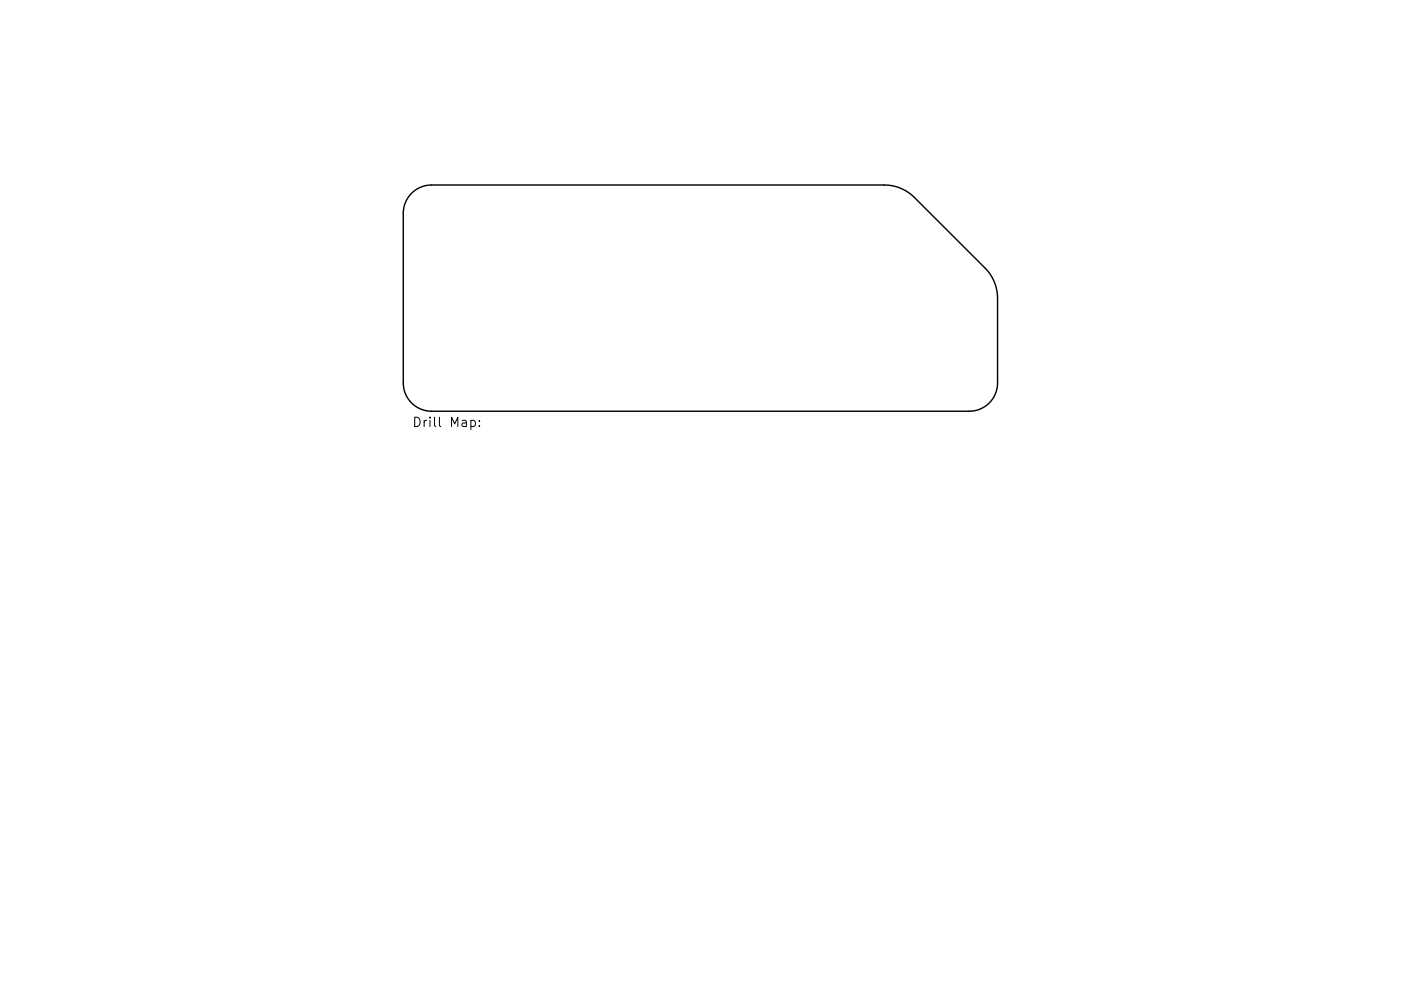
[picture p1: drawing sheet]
<svg xmlns="http://www.w3.org/2000/svg" width="297mm" height="210mm" viewBox="0 0 297 210" stroke-linecap="round" stroke-linejoin="round" font-family="sans-serif">
<defs><g id="words">
<text font-size="2.8" x="87.4" y="90.6">Drill Map:</text>
</g></defs>
<path d="M87.3 41a6 6 0 0 1 4.2-1.7h96a9 9 0 0 1 6.4 2.6l15 15a9 9 0 0 1 2.6 6.4v18a6 6 0 0 1-6 6h-114a6 6 0 0 1-6-6v-36a6 6 0 0 1 1.8-4.3z" fill="none" stroke="#000" stroke-width=".3"/>
<path d="M99.8 89.3l.6-.1 .4 .4v.5l-.2 .3h-.8M101.6 90.3v.2M101.6 89.3v.2" fill="none" stroke="#000" stroke-width=".21"/>
<use href="#words"/>
</svg>
